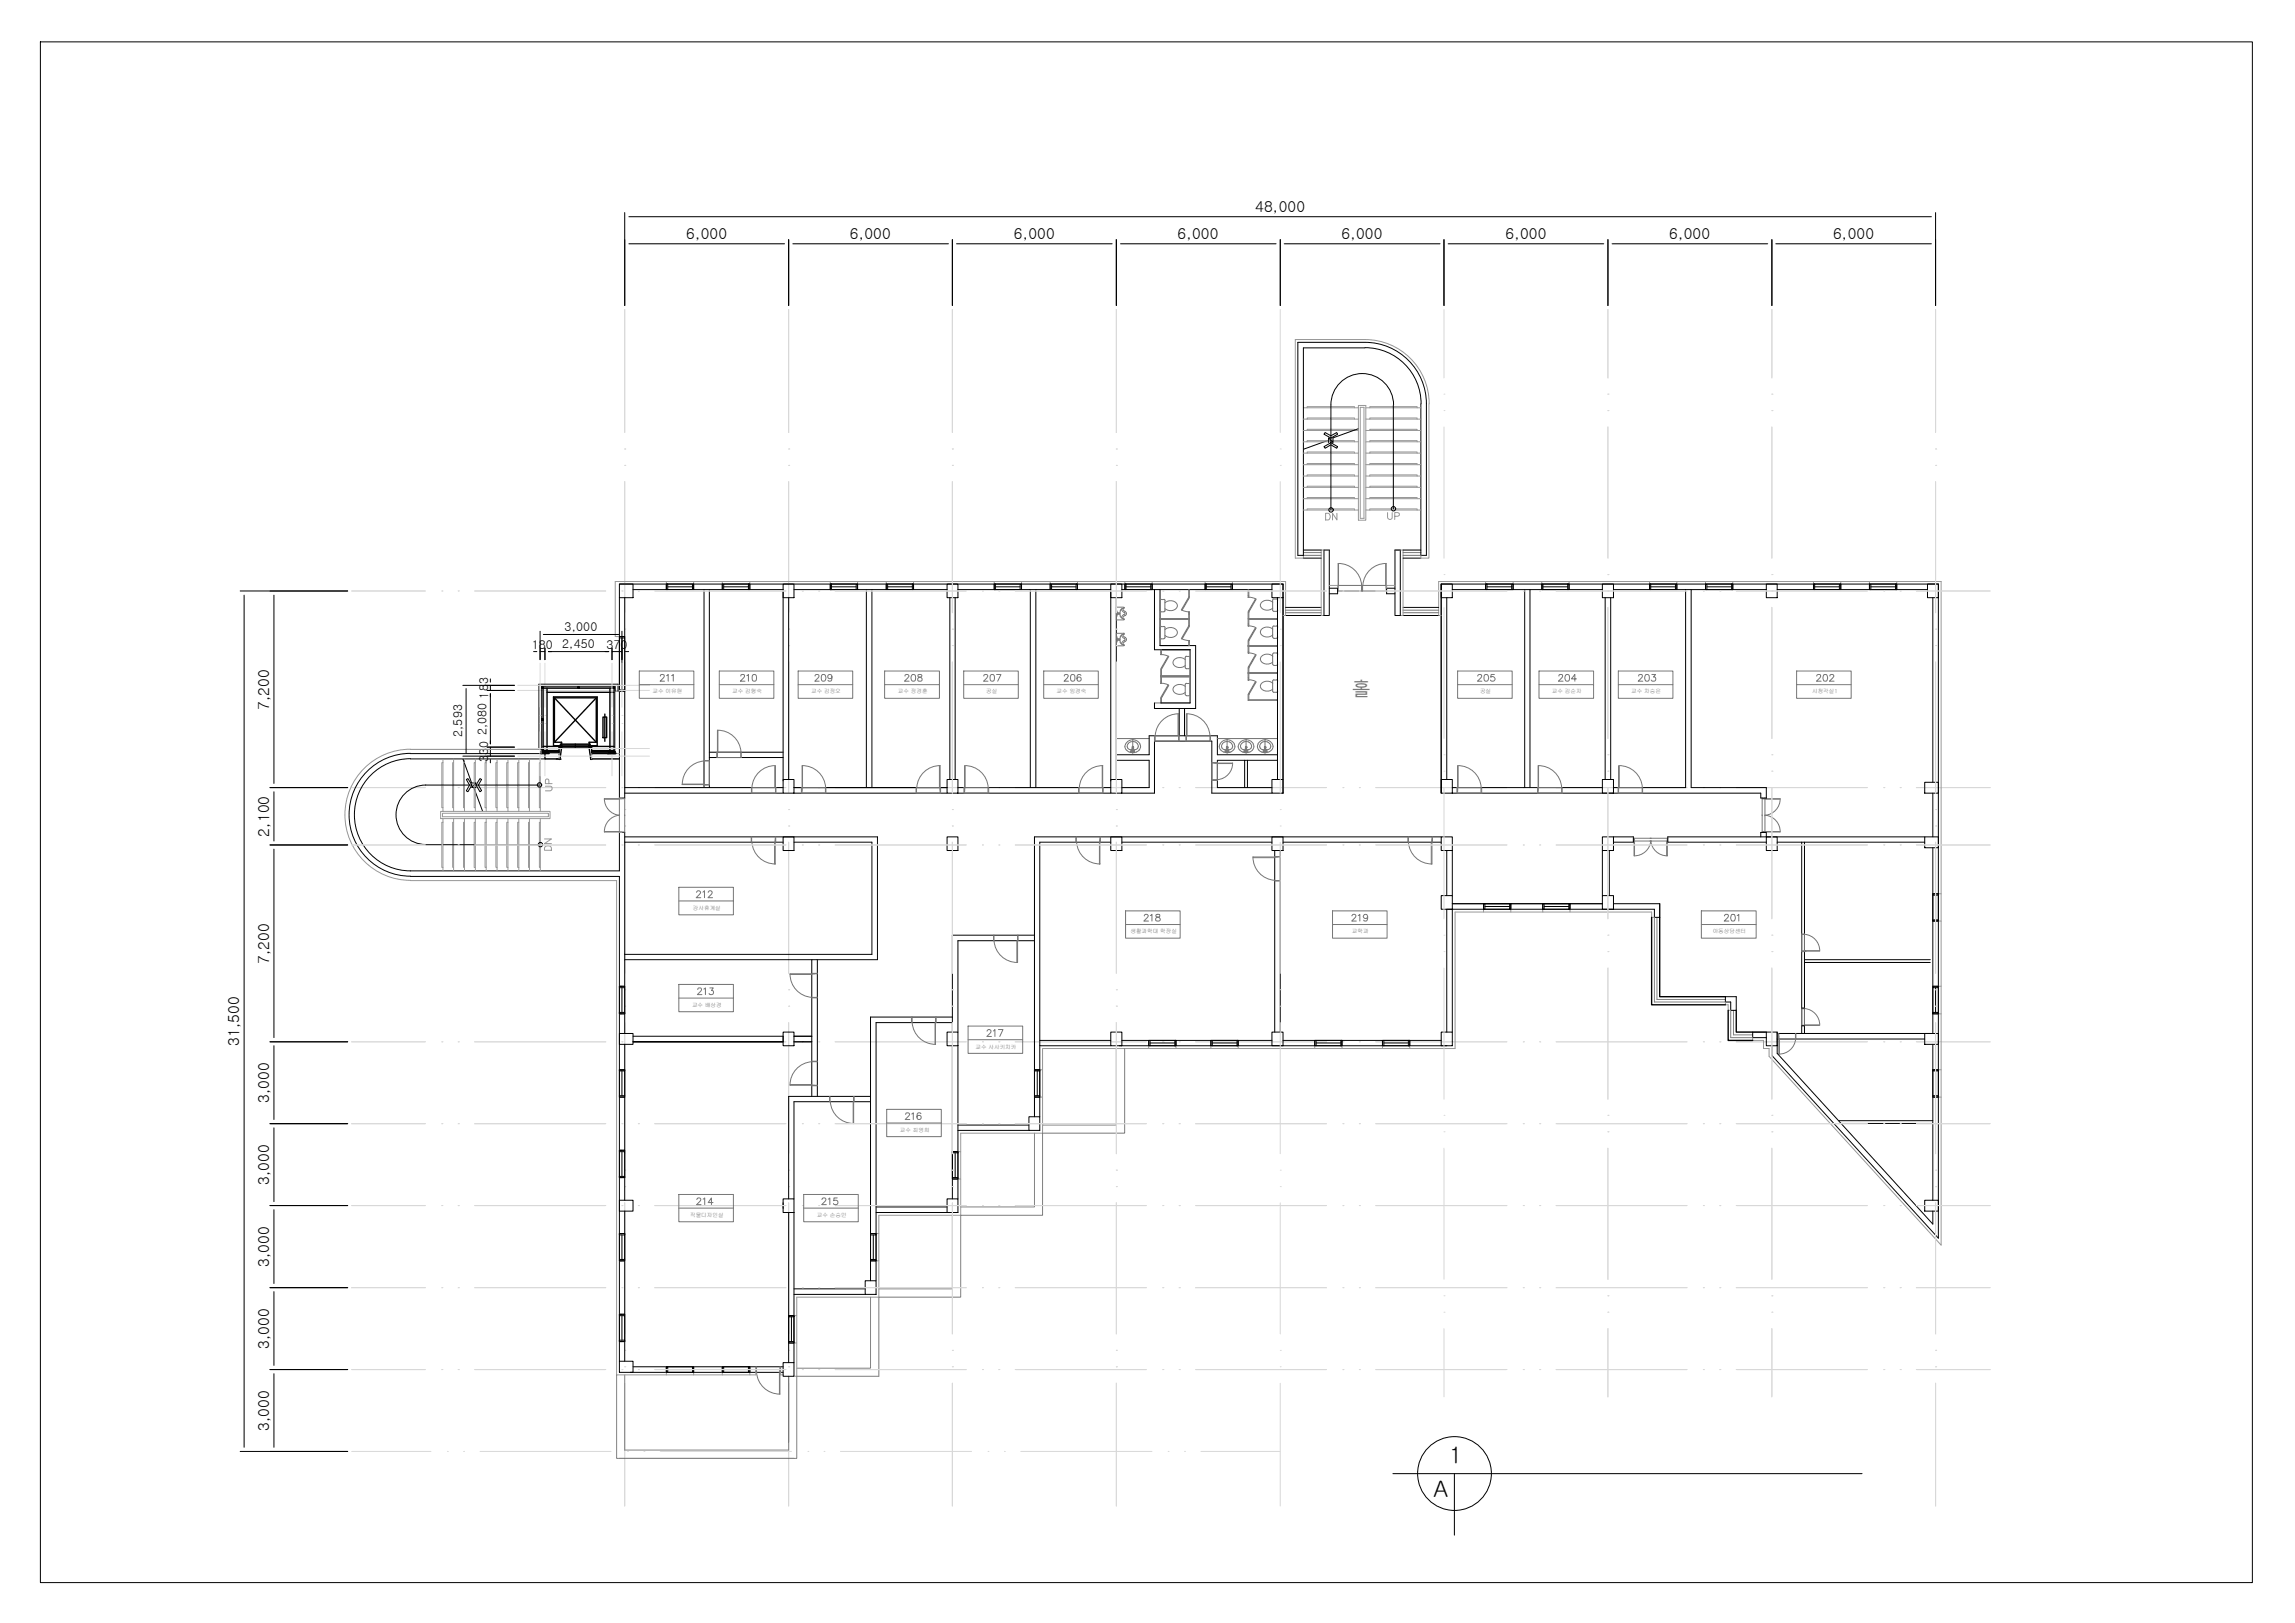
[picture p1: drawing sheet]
<svg xmlns="http://www.w3.org/2000/svg" width="420mm" height="297mm" viewBox="0 0 420 297" stroke-linecap="round" stroke-linejoin="round" font-family="sans-serif">
<defs><g id="words">
<text font-size="4.4" x="252.9" y="96.3">UP</text>
<g font-size="4.4" fill="#757575">
<text x="134.4" y="125.9">210</text>
<text x="147.8" y="125.9">209</text>
<text x="164.4" y="125.9">208</text>
<text x="178.9" y="125.9">207</text>
<text x="193.7" y="125.9">206</text>
<text x="269.2" y="125.9">205</text>
<text x="284" y="125.9">204</text>
<text x="298.8" y="125.9">203</text>
<text x="331.3" y="125.9">202</text>
</g>
<text font-size="4.4" fill="#979797" x="102" y="157" transform="rotate(-90 102 157)">DN</text>
<g font-size="4.2">
<text x="265.3" y="267.7">1</text>
<text x="262.4" y="273.9">A</text>
</g>
<text font-size="4" x="241.3" y="96.3">DN</text>
<text font-size="4" fill="#979797" x="102" y="146" transform="rotate(-90 102 146)">UP</text>
<g font-size="4" fill="#757575">
<text x="126.3" y="165.5">212</text>
<text x="208.1" y="169.7">218</text>
<text x="246.2" y="169.7">219</text>
<text x="314.3" y="169.7">201</text>
<text x="126.3" y="183.1">213</text>
<text x="179.6" y="190.9">217</text>
<text x="164.4" y="206">216</text>
<text x="126.3" y="221.5">214</text>
<text x="149.2" y="221.5">215</text>
</g>
<text font-size="3.5" fill="#757575" x="247.5" y="127.5">홀</text>
<g font-size="2.8">
<text x="229.8" y="38.8">48,000</text>
<text x="125.6" y="43.7">6,000</text>
<text x="155.6" y="43.7">6,000</text>
<text x="185.6" y="43.7">6,000</text>
<text x="215.6" y="43.7">6,000</text>
<text x="245.6" y="43.7">6,000</text>
<text x="275.6" y="43.7">6,000</text>
<text x="305.6" y="43.7">6,000</text>
<text x="335.6" y="43.7">6,000</text>
<text x="49.3" y="130" transform="rotate(-90 49.3 130)">7,200</text>
<text x="49.3" y="153.2" transform="rotate(-90 49.3 153.2)">2,100</text>
<text x="49.3" y="176.4" transform="rotate(-90 49.3 176.4)">7,200</text>
<text x="43.8" y="191.5" transform="rotate(-90 43.8 191.5)">31,500</text>
<text x="49.3" y="201.9" transform="rotate(-90 49.3 201.9)">3,000</text>
<text x="49.3" y="216.9" transform="rotate(-90 49.3 216.9)">3,000</text>
<text x="49.3" y="231.9" transform="rotate(-90 49.3 231.9)">3,000</text>
<text x="49.3" y="246.9" transform="rotate(-90 49.3 246.9)">3,000</text>
<text x="49.3" y="261.9" transform="rotate(-90 49.3 261.9)">3,000</text>
</g>
<g font-size="2.2">
<text x="97.4" y="118.8">180</text>
<text x="102.9" y="118.5">2,450</text>
<text x="103.4" y="115.4">3,000</text>
<text x="111" y="118.8">370</text>
<text x="89.4" y="127.8" transform="rotate(-90 89.4 127.8)">183</text>
<text x="84.6" y="134.9" transform="rotate(-90 84.6 134.9)">2,593</text>
<text x="89.1" y="134.6" transform="rotate(-90 89.1 134.6)">2,080</text>
<text x="89.4" y="139.5" transform="rotate(-90 89.4 139.5)">330</text>
</g>
<g font-size="1" fill="#757575">
<text x="119.5" y="126.9">교수 이유현</text>
<text x="134.1" y="126.9">교수 김형숙</text>
<text x="148.5" y="126.9">교수 김정오</text>
<text x="164.4" y="126.9">교수 정경훈</text>
<text x="180.5" y="126.9">공실</text>
<text x="193.4" y="126.9">교수 임경숙</text>
<text x="271" y="126.9">공실</text>
<text x="284.1" y="126.9">교수 김순자</text>
<text x="298.6" y="126.9">교수 차승은</text>
<text x="331.8" y="126.9">시청각실1</text>
<text x="126.9" y="166.5">강사휴계실</text>
<text x="207" y="170.8">생활과학대 학장실</text>
<text x="247.5" y="170.8">교학과</text>
<text x="313.5" y="170.8">아동상담센터</text>
<text x="126.7" y="184.3">교수 배상경</text>
<text x="178.6" y="191.9">교수 사사키치카</text>
<text x="164.7" y="207.1">교수 최영희</text>
<text x="126.4" y="222.7">직물디자인실</text>
<text x="149.5" y="222.7">교수 손승민</text>
</g>
</g></defs>
<!-- layer: CEN -->
<g fill="none" stroke="#d9d9d9" stroke-width=".18">
<path d="M114.4 56.6v22.6M144.4 56.6v22.6M174.4 56.6v22.6M204.4 56.6v22.6M234.4 56.6v22.6M264.4 56.6v12.6M294.4 56.6v12.6M324.4 56.6v12.6M354.4 56.6v22.6M264.4 72.1h.1M264.4 75.1h.1M264.4 78.1v24.1"/>
<path d="M294.4 72.1h.1M294.4 75.1h.1M294.4 78.1v24.1M324.4 72.1h.1M324.4 75.1h.1M324.4 78.1v24.1M114.4 82.2h.1M114.4 85.2h.1M114.4 88.1v24M144.4 82.2h.1M144.4 85.2h.1M144.4 88.1v24"/>
<path d="M174.4 82.2h.1M174.4 85.2h.1M174.4 88.1v24M204.4 82.2h.1M204.4 85.2h.1M204.4 88.1v24M234.4 82.2h.1M234.4 85.2h.1M234.4 88.1v24M354.4 82.2h.1M354.4 85.2h.1M354.4 88.1v24"/>
<path d="M64.4 108.2h13.5M80.9 108.2h.1M83.9 108.2h.1M86.9 108.2h24M113.9 108.2h.1M114.4 115.1h.1M114.4 118.2h.1M116.9 108.2h.1M119.9 108.2h24M144.4 115.1h.1M144.4 118.2h.1M146.9 108.2h.1"/>
<path d="M149.9 108.2h.1M152.9 108.2h24M174.4 115.1h.1M174.4 118.2h.1M179.9 108.2h.1M182.9 108.2h.1M185.9 108.2h24M204.4 115.1h.1M204.4 118.2h.1M212.9 108.2h.1M215.9 108.2h.1M218.9 108.2h24"/>
<path d="M234.4 115.1h.1M234.4 118.2h.1M245.9 108.2h.1M248.9 108.2h.1M251.9 108.2h24M264.4 105.2h.1M264.4 108.2h.1M264.4 111.2v24M278.9 108.2h.1M281.9 108.2h.1M284.9 108.2h23.9M294.4 105.2h.1"/>
<path d="M294.4 108.2h.1M294.4 111.2v24M311.9 108.2h.1M314.9 108.2h.1M317.9 108.2h24M324.4 105.2h.1M324.4 108.2h.1M324.4 111.2v24M344.9 108.2h.1M347.9 108.2h.1M350.8 108.2h13.5M354.4 115.1h.1"/>
<path d="M354.4 118.2h.1M94.8 126.4h24.1M94.8 125.4h24.1M94.8 137h24.1M94.8 138.4h24.1M98.9 130.9h.1M98.9 132.4h.1M98.9 121.4v8M98.9 133.9v8.1M99.8 130.9h.1M99.8 132.4h.1M99.8 121.4v8"/>
<path d="M99.8 133.9v8.1M112 130.9h.1M112 132.4h.1M112 121.4v8M112 133.9v8.1M113.9 130.9h.1M113.9 132.4h.1M113.9 121.4v8M113.9 133.9v8.1M114.4 121.2v24M144.4 121.2v24M174.4 121.2v24"/>
<path d="M204.4 121.2v24M234.4 121.2v24M264.4 138.1h.1M294.4 138.1h.1M324.4 138.1h.1M354.4 121.2v24M64.4 144.1h13.5M64.4 154.6h13.5M80.9 144.1h.1M80.9 154.6h.1M83.9 144.1h.1M83.9 154.6h.1"/>
<path d="M86.9 144.1h24M86.9 154.6h24M113.9 144.1h.1M113.9 154.6h.1M114.4 148.2h.1M114.4 151.2h.1M114.4 154.1v24M116.9 144.1h.1M116.9 154.6h.1M119.9 144.1h24M119.9 154.6h24M144.4 148.2h.1"/>
<path d="M144.4 151.2h.1M144.4 154.1v24M146.9 144.1h.1M146.9 154.6h.1M149.9 144.1h.1M149.9 154.6h.1M152.9 144.1h24M152.9 154.6h24M174.4 148.2h.1M174.4 151.2h.1M174.4 154.1v24M179.9 144.1h.1"/>
<path d="M179.9 154.6h.1M182.9 144.1h.1M182.9 154.6h.1M185.9 144.1h24M185.9 154.6h24M204.4 148.2h.1M204.4 151.2h.1M204.4 154.1v24M212.9 144.1h.1M212.9 154.6h.1M215.9 144.1h.1M215.9 154.6h.1"/>
<path d="M218.9 144.1h24M218.9 154.6h24M234.4 148.2h.1M234.4 151.2h.1M234.4 154.1v24M245.9 144.1h.1M245.9 154.6h.1M248.9 144.1h.1M248.9 154.6h.1M251.9 144.1h24M251.9 154.6h24M264.4 141.1h.1"/>
<path d="M264.4 144.1v24M278.9 144.1h.1M278.9 154.6h.1M281.9 144.1h.1M281.9 154.6h.1M284.9 144.1h23.9M284.9 154.6h23.9M294.4 141.1h.1M294.4 144.1v24M311.9 144.1h.1M311.9 154.6h.1M314.9 144.1h.1"/>
<path d="M314.9 154.6h.1M317.9 144.1h24M317.9 154.6h24M324.4 141.1h.1M324.4 144.1v24M344.9 144.1h.1M344.9 154.6h.1M347.9 144.1h.1M347.9 154.6h.1M350.8 144.1h13.5M350.8 154.6h13.5M354.4 148.2h.1"/>
<path d="M354.4 151.2h.1M354.4 154.1v24M264.4 171.2h.1M264.4 174.2h.1M264.4 177.2v24M294.4 171.2h.1M294.4 174.2h.1M294.4 177.2v24M324.4 171.2h.1M324.4 174.2h.1M324.4 177.2v24M64.4 190.7h13.5"/>
<path d="M80.9 190.7h.1M83.9 190.7h.1M86.9 190.7h24M113.9 190.7h.1M114.4 181.1h.1M114.4 184.2h.1M114.4 187.2v24M116.9 190.7h.1M119.9 190.7h24M144.4 181.1h.1M144.4 184.2h.1M144.4 187.2v24"/>
<path d="M146.9 190.7h.1M149.9 190.7h.1M152.9 190.7h24M174.4 181.1h.1M174.4 184.2h.1M174.4 187.2v24M185.9 190.7h24M204.4 181.1h.1M204.4 184.2h.1M204.4 187.2v24M212.9 190.7h.1M215.9 190.7h.1"/>
<path d="M218.9 190.7h24M234.4 181.1h.1M234.4 184.2h.1M234.4 187.2v24M245.9 190.7h.1M248.9 190.7h.1M251.9 190.7h24M278.9 190.7h.1M281.9 190.7h.1M284.9 190.7h23.9M311.9 190.7h.1M314.9 190.7h.1"/>
<path d="M317.9 190.7h24M344.9 190.7h.1M347.9 190.7h.1M350.8 190.7h13.5M354.4 181.1h.1M354.4 184.2h.1M354.4 187.2v24M64.4 205.7h13.5M80.9 205.7h.1M83.9 205.7h.1M86.9 205.7h24M113.9 205.7h.1"/>
<path d="M114.4 214.2h.1M114.4 217.2h.1M116.9 205.7h.1M119.9 205.7h24M144.4 214.2h.1M144.4 217.2h.1M146.9 205.7h.1M149.9 205.7h.1M152.9 205.7h24M174.4 214.2h.1M174.4 217.2h.1M179.9 205.7h.1"/>
<path d="M182.9 205.7h.1M185.9 205.7h24M204.4 214.2h.1M204.4 217.2h.1M212.9 205.7h.1M215.9 205.7h.1M218.9 205.7h24M234.4 214.2h.1M234.4 217.2h.1M245.9 205.7h.1M248.9 205.7h.1M251.9 205.7h24"/>
<path d="M264.4 204.1h.1M264.4 207.1h.1M264.4 210.1v24M278.9 205.7h.1M281.9 205.7h.1M284.9 205.7h23.9M294.4 204.1h.1M294.4 207.1h.1M294.4 210.1v24M311.9 205.7h.1M314.9 205.7h.1M317.9 205.7h24"/>
<path d="M324.4 204.1h.1M324.4 207.1h.1M324.4 210.1v24M344.9 205.7h.1M347.9 205.7h.1M350.8 205.7h13.5M354.4 214.2h.1M354.4 217.2h.1M64.4 220.6h13.5M64.4 235.7h13.5M80.9 220.6h.1M80.9 235.7h.1"/>
<path d="M83.9 220.6h.1M83.9 235.7h.1M86.9 220.6h24M86.9 235.7h24M113.9 220.6h.1M113.9 235.7h.1M114.4 220.1v24M116.9 220.6h.1M116.9 235.7h.1M119.9 220.6h24M119.9 235.7h24M144.4 220.1v24"/>
<path d="M146.9 220.6h.1M146.9 235.7h.1M149.9 235.7h.1M152.9 220.6h24M152.9 235.7h24M174.4 220.1v24M179.9 220.6h.1M179.9 235.7h.1M182.9 220.6h.1M182.9 235.7h.1M185.9 220.6h24M185.9 235.7h24"/>
<path d="M204.4 220.1v24M212.9 220.6h.1M212.9 235.7h.1M215.9 220.6h.1M215.9 235.7h.1M218.9 220.6h24M218.9 235.7h24M234.4 220.1v24M245.9 220.6h.1M245.9 235.7h.1M248.9 220.6h.1M248.9 235.7h.1"/>
<path d="M251.9 220.6h24M251.9 235.7h24M264.4 237.2h.1M278.9 220.6h.1M278.9 235.7h.1M281.9 220.6h.1M281.9 235.7h.1M284.9 220.6h23.9M284.9 235.7h23.9M294.4 237.2h.1M311.9 220.6h.1M311.9 235.7h.1"/>
<path d="M314.9 220.6h.1M314.9 235.7h.1M317.9 220.6h24M317.9 235.7h24M324.4 237.2h.1M344.9 220.6h.1M344.9 235.7h.1M347.9 220.6h.1M347.9 235.7h.1M350.8 220.6h13.5M350.8 235.7h13.5M354.4 220.1v24"/>
<path d="M64.4 250.7h13.5M80.9 250.7h.1M83.9 250.7h.1M86.9 250.7h24M113.9 250.7h.1M114.4 247.1h.1M114.4 250.1h.1M114.4 253.2v22.4M116.9 250.7h.1M119.9 250.7h24M144.4 247.1h.1M144.4 250.1h.1"/>
<path d="M144.4 253.2v22.4M146.9 250.7h.1M149.9 250.7h.1M152.9 250.7h24M174.4 247.1h.1M174.4 250.1h.1M174.4 253.2v22.4M179.9 250.7h.1M182.9 250.7h.1M185.9 250.7h24M204.4 247.1h.1M204.4 250.1h.1"/>
<path d="M204.4 253.2v22.4M212.9 250.7h.1M215.9 250.7h.1M218.9 250.7h24M234.4 247.1h.1M234.4 250.1h.1M234.4 253.2v22.4M245.9 250.7h.1M248.9 250.7h.1M251.9 250.7h24M264.4 240.2h.1M264.4 243.2v12.5"/>
<path d="M278.9 250.7h.1M281.9 250.7h.1M284.9 250.7h23.9M294.4 240.2h.1M294.4 243.2v12.5M311.9 250.7h.1M314.9 250.7h.1M317.9 250.7h24M324.4 240.2h.1M324.4 243.2v12.5M344.9 250.7h.1M347.9 250.7h.1"/>
<path d="M350.8 250.7h13.5M354.4 247.1h.1M354.4 250.1h.1M354.4 253.2v22.4M64.4 265.6h14.5M81.9 265.6h.1M84.9 265.6h.1M87.9 265.6h24M114.9 265.6h.1M117.9 265.6h.1M120.9 265.6h24M147.9 265.6h.1"/>
<path d="M150.9 265.6h.1M153.9 265.6h24M180.9 265.6h.1M183.9 265.6h.1M186.9 265.6h24M213.9 265.6h.1M216.9 265.6h.1M219.9 265.6h14.5"/>
</g>
<!-- layer: WALL -->
<g fill="none" stroke="#000" stroke-width=".18">
<path d="M249.9 63.7h-11.3v37.9h-1v-38.9h12.3a11.2 11.2 0 0 1 11.2 11.2M249.9 63.6a10.3 10.3 0 0 1 10.3 10.3M260.1 73.9v27.7h1v-27.7M113.4 106.9h121.5v38.3M113.4 109.4v36.7h1v-36.7M113.4 116.5h1M115.9 107.9h27.5M122 106.9v1M127 106.9v1M128.9 107.9v36.2M129.9 107.9v36.2M132.2 106.9v1"/>
<path d="M137.3 106.9v1M143.4 108.4v34.5M144.4 109.4v33.3M145.4 107.9h28M152 106.9v1M157 106.9v1M158.6 107.9v36.2M159.6 107.9v36.2M162.2 106.9v1M167.2 106.9v1M173.9 109.4v33.3M174.9 109.4v33.3"/>
<path d="M175.4 107.9h28M182 106.9v1M187 106.9v1M188.6 107.9v36.2M189.6 107.9v36.2M192.3 106.9v1M197.3 106.9v1M203.4 108.4v34.5M204.4 109.4v33.3M205.4 107.9h27.5M205.9 106.9v1M210.9 106.9v1"/>
<path d="M211.4 107.9v11h6.5v9.8h-5.4M212.4 107.9v10.3h6.5v11.5h-7.5v-1M220.6 106.9v1M225.6 106.9v1M233.9 109.4v33.3M242.4 100.7h1v11.9h-1zM243.4 107.7h1.5v1h-1.5M255.4 100.7h1v11.9h-1zM255.4 107.7h-1.5v1h1.5M264.9 109.4v33.3M265.9 107.9h27.5M272 106.9v1"/>
<path d="M277 106.9v1M279.1 107.9v36.2M280.1 107.9v36.2M282.3 106.9v1M287.3 106.9v1M293.9 109.4v33.3M294.9 109.4v33.3M295.4 107.9h28M302 106.9v1M307 106.9v1M308.6 107.9v36.2h-13.2M309.6 107.9v36.2h13.8v2h-1v-.9h-56.5"/>
<path d="M312.2 106.9v1M317.2 106.9v1M325.4 107.9h27.5M332 106.9v1M337 106.9v1M342.3 106.9v1M347.2 106.9v1M353.9 109.4v33.8M75.1 137.9h24.7v1h-24.7M75.1 137.9a11.2 11.2 0 0 0-11.2 11.2 11.2 11.2 0 0 0 11.2 11.3M75.1 138.9a10.3 10.3 0 0 0-10.2 10.2 10.3 10.3 0 0 0 10.2 10.3M113.4 126.5h1"/>
<path d="M129.9 138.6h13.5M129.9 137.7h13.5M204.4 139.1h6v5h-5M204.4 138.1h6v-3.4h12.5v3.4h11M215.9 129.7v5M216.9 129.7v5M227.9 139.1v5M228.4 139.1v5M233.9 139.1h-11v5h10M75.1 159.4h38.3v-7h1v36.7M114.4 144.1h29M114.4 145.2h29"/>
<path d="M114.4 153.2h46.2v22.4h-46.2M114.4 154.1h29M145.4 144.1h28M145.4 145.2h28M145.4 154.1h14.2v20.6h-45.2M173.4 142.7h2v2.5h-2zM175.4 144.1h28M175.4 145.2h28M203.4 154.1h-13v50.3M205.4 145.2h6v-9.6h10.5v9.6h11M205.4 154.1h27.5M233.4 155.7v33.2"/>
<path d="M234.4 155.7v33.2M234.9 154.1h28.9M263.8 145.2v-38.3h91.1v119.7l-30.5-33.4v-1.8M263.8 153.2h-74.4v51.2M264.9 155.7v8.2M265.9 144.1h27.5M265.9 155.7v8.2M293.4 155.7v8.2M294.6 155.7v8.2M295.4 153.2h3.6v.9h-3.6M322.4 153.2v-.8h1v.8M325.4 154.1h27"/>
<path d="M329.8 154.1v35M330.4 154.1v35M352.4 153.2h-47.1v.9h18.1M353.9 145.2v8M353.9 155.2v33.9M75.1 160.4h38.3v88.7M148.6 175.6v25.1M149.6 175.6v25.1M189.4 172.2h-14v16.7M189.4 171.2h-15v17.7M265.9 165.4h27.5M265.9 166.4v22.5"/>
<path d="M271.6 165.4v1M276.6 165.4v1M282.4 165.4v1M287.4 165.4v1M295.4 165.4h8.5M303.9 165.4v2.5h-1v-1.5h-38v22.5M303.9 165.4v2.5M330.4 175.6h23M330.4 176.1h23M353.9 163.6h1M353.9 168.6h1M113.4 195.8h1"/>
<path d="M113.4 180.5h1M113.4 185.5h1M114.4 191.1v28.6M115.9 189.7h27.5M115.9 190.7h27.5M145.4 189.7h3.2M145.4 190.7h3.2M174.4 186.1h-15v48.3M174.4 187.2h-14v47.2M174.4 191.4v28M175.4 191.4v28M189.4 195.8h1"/>
<path d="M190.4 190.4h13M190.4 191.4h13M204.9 191.4h60M205.4 190.4h27.5M210.3 190.4v1M215.3 190.4v1M221.7 190.4v1M226.7 190.4v1M234.9 190.4h28.9M240.7 190.4v1M245.7 190.4v1M253.1 190.4v1"/>
<path d="M258.1 190.4v1M315.9 182.4h2v2.5h-1v-1.5h-1zM320.9 188.9h2.5h-2.5v1h2.5M325.4 189.1h28M325.4 190.2h27M325.4 192.8l28.5 31.2v-2.3M329.8 187.7h.6M329.8 184.5h.6M353.9 191.1v28.6M353.9 195.8h1M353.9 180.5h1M353.9 185.5h1"/>
<path d="M113.4 210.5h1M113.4 215.5h1M113.4 200.8h1M159.4 200.7h-15v18.7M159.4 201.6h-14v17.8M174.4 215.8h1M174.4 210.8h1M175.4 205.9h13M175.4 206.9h13M189.4 200.8h1M336.6 205.1h17.3M337.1 205.6h16.8"/>
<path d="M353.9 200.8h1M113.4 230.8h1M113.4 225.8h1M114.4 221.7v27.4M144.4 221.9v27.5M145.4 235.9h13M145.4 236.9h13M145.4 221.9v27.5M159.4 230.8h1M159.4 225.8h1M160.4 221.9h13M160.4 220.9h13"/>
<path d="M113.4 240.5h1M113.4 245.5h1M115.4 251.2h28M115.9 250.1h27.5M122 250.1v1.1M127 250.1v1.1M132.2 250.1v1.1M137.3 250.1v1.1M144.4 245.8h1M144.4 240.8h1"/>
</g>
<g fill="none" stroke="#979797" stroke-width=".18">
<path d="M261.6 73.9v28.3h-1.5v-.6M261.6 73.9a11.7 11.7 0 0 0-11.7-11.8h-12.8v40.1h1.5v-.6M122 106.4v.5M127 106.4v.5M132.2 106.4v.5M137.3 106.4v.5M152 106.4v.5M157 106.4v.5M162.2 106.4v.5M167.2 106.4v.5M182 106.4v.5M187 106.4v.5"/>
<path d="M192.3 106.4v.5M197.3 106.4v.5M205.9 106.4v.5M210.9 106.4v.5M220.6 106.4v.5M225.6 106.4v.5M234.9 112.6h.5v-6.2h-122.8v10.1h.8M242.4 100.7h-.5v11.9h.5M243.4 107.1h1.5v.6M255.4 100.7h1.5v11.9h-.5M255.4 107.1h-1.5v.6M263.8 112.6h-.4v-6.2h92v121.5l-31.5-34.6v-1.4h-1v-1.5h-2v-.5"/>
<path d="M272 106.4v.5M277 106.4v.5M282.3 106.4v.5M287.3 106.4v.5M302 106.4v.5M307 106.4v.5M312.2 106.4v.5M317.2 106.4v.5M332 106.4v.5M337 106.4v.5M342.3 106.4v.5M347.2 106.4v.5"/>
<path d="M75.1 137.2h23.9v.7M75.1 137.1a12 12 0 0 0-12 12 12 12 0 0 0 12 12M99.8 137.2v.7h2.5v1M108.3 137.9v1M113.4 126.5h-.8v11.4h.8M113.4 152.4h.5M113.4 146.1h.5M75.1 161.2h37.8v90.4h25.5v-.4M271.6 166.4v.5M276.6 166.4v.5M282.4 166.4v.5M287.4 166.4v.5"/>
<path d="M302.9 167.9h-.5v-1h-36v25h-75.5v15.5h-15v15h-15v15h-15v14.5h-.5M354.9 168.6h.5M354.9 163.6h.5M113.4 195.8h.5M113.4 185.5h.5M113.4 180.5h.5M190.4 195.8h.5M210.3 191.4v.5M215.3 191.4v.5M221.7 191.4v.5M226.7 191.4v.5M240.7 191.4v.5"/>
<path d="M245.7 191.4v.5M253.1 191.4v.5M258.1 191.4v.5M315.9 183.4v.5h.5v1h.5M354.9 195.8h.5M354.9 185.5h.5M354.9 180.5h.5M113.4 215.5h.5M113.4 210.5h.5M113.4 200.8h.5M175.4 210.8h.5M175.4 215.8h.5"/>
<path d="M190.4 200.8h.5M354.9 200.8h.5M113.4 225.8h.5M113.4 230.8h.5M160.4 225.8h.5M160.4 230.8h.5M113.4 245.5h.5M113.4 240.5h.5M122 251.2v.4M127 251.2v.4M132.2 251.2v.4M137.3 251.2v.4"/>
<path d="M142.9 251.2v.4h.5M145.4 240.8h.5M145.4 245.8h.5"/>
</g>
<!-- layer: Z_HID -->
<path d="M302.9 167.9v15.5h13M303.3 167.9v15h12.6M204.4 191.9v14h-13.5M205.9 191.9v15.5h-15v15h-15v15h-15v14.5h-15v15h-33v-15.3M316.9 184.9v5h4M317.4 184.9v4.5h3.5M189.4 207.4v13.5h-13.5M159.4 237.4v13h-13.5M174.4 222.4v13.5h-13.5M114.4 251.6v13.8h30v-13.5v12M113.4 266.9h32" fill="none" stroke="#7f7f7f" stroke-width=".18"/>
<!-- layer: 0e -->
<g fill="none" stroke="#000" stroke-width=".18">
<path d="M113.4 106.9h2.5v2.5h-2.5zM143.4 106.9h2v2.5h-2zM173.4 106.9h2v2.5h-2zM203.4 106.9h2v2.5h-2zM232.9 106.9h2v2.5h-2zM263.8 106.9h2.1v2.5h-2.1zM293.4 106.9h2v2.5h-2zM323.4 106.9h2v2.5h-2zM352.9 106.9h2v2.5h-2zM143.4 142.7h2v2.5h-2zM143.4 153.2h2v2.5h-2zM173.4 153.2h2v2.5h-2z"/>
<path d="M203.4 142.7h2v2.5h-2zM203.4 153.2h2v2.5h-2zM232.9 142.7h2v2.5h-2zM232.9 153.2h2v2.5h-2zM263.8 142.7h2.1v2.5h-2.1zM263.8 153.2h2.1v2.5h-2.1zM293.4 142.7h2v2.5h-2zM293.4 153.2h2v2.5h-2zM323.4 153.2h2v2.5h-2zM352.4 143.2h2.5v2h-2.5zM352.4 153.2h2.5v2h-2.5zM263.8 163.9h2.1v2.5h-2.1z"/>
<path d="M293.4 163.9h2v2.5h-2zM113.4 189.1h2.5v2h-2.5zM143.4 188.9h2v2.5h-2zM143.4 189.7v1M173.4 188.9h2v2.5h-2zM203.4 188.9h2v2.5h-2zM232.9 188.9h2v2.5h-2zM263.8 188.9h2.1v2.5h-2.1zM323.4 188.9h2v2.5h-2zM325.4 188.9v3.9M352.4 189.1h2.5v2h-2.5zM113.4 219.7h2.5v2h-2.5z"/>
<path d="M143.4 219.4h2v2.5h-2zM173.4 219.4h2v2.5h-2zM188.4 204.4h2v2.5h-2zM352.4 219.7h2.5v2h-2.5zM143.4 220.1v1M158.4 234.4h2v2.5h-2zM113.4 249.1h2.5v2.1h-2.5zM143.4 249.4h2v2.5h-2z"/>
</g>
<!-- layer: Ĳ -->
<g fill="none" stroke="#979797" stroke-width=".18">
<path d="M238.6 74.6h10.1M238.6 76.7h10.1M238.6 78.8h10.1M239.3 74.6v-.2h8.7v.2M239.3 76.7v-.2h8.7v.2M239.3 78.8v-.2h8.7v.2M248.7 74.2h1.3v21h-1.3zM249 74.5h.7v20.4h-.7zM250 74.6h10.1M250 76.7h10.1M250 78.8h10.1M250.8 74.6v-.2h8.6v.2"/>
<path d="M250.8 76.7v-.2h8.6v.2M250.8 78.8v-.2h8.6v.2M238.6 91.3h10.1M238.6 89.2h10.1M238.6 93.3h10.1M238.6 87.1h10.1M238.6 85h10.1M238.6 82.9h10.1M238.6 80.9h10.1M239.3 87.1v-.2h8.7v.2M239.3 85v-.2h8.7v.2M239.3 91.3v-.2h8.7v.2"/>
<path d="M239.3 89.2v-.2h8.7v.2M239.3 93.3v-.2h8.7v.2M239.3 80.9v-.3h8.7v.3M239.3 82.9v-.2h8.7v.2M250 91.3h10.1M250 89.2h10.1M250 93.3h10.1M250 87.1h10.1M250 85h10.1M250 82.9h10.1M250 80.9h10.1M250.8 91.3v-.2h8.6v.2"/>
<path d="M250.8 93.3v-.2h8.6v.2M250.8 89.2v-.2h8.6v.2M250.8 85v-.2h8.6v.2M250.8 87.1v-.2h8.6v.2M250.8 82.9v-.2h8.6v.2M250.8 80.9v-.3h8.6v.3M81.1 139.6h-.2v8.2h.2M81.1 138.9v9.6M83 139.6h-.1v8.2h.1M83 138.9v9.6M85 139.6h-.1v8.2h.1M85 138.9v9.6"/>
<path d="M87 139.6h-.2v8.2h.2M87 138.9v9.6M89 139.6h-.2v8.2h.2M89 138.9v9.6M91 139.6h-.2v8.2h.2M91 138.9v9.6M93 139.6h-.2v8.2h.2M93 138.9v9.6M95 139.6h-.2v8.2h.2M95 138.9v9.6M96.9 139.6h-.1v8.2h.1M96.9 138.9v9.6"/>
<path d="M98.9 139.6h-.2v8.2h.2M98.9 138.9v9.6M80.7 148.5h20v1.3h-20zM81 148.8h19.4v.7h-19.4zM81.1 150.5h-.2v8.3h.2M81.1 149.8v9.6M83 150.5h-.1v8.3h.1M83 149.8v9.6M85 150.5h-.1v8.3h.1M85 149.8v9.6M87 150.5h-.2v8.3h.2M87 149.8v9.6"/>
<path d="M89 150.5h-.2v8.3h.2M89 149.8v9.6M91 150.5h-.2v8.3h.2M91 149.8v9.6M93 150.5h-.2v8.3h.2M93 149.8v9.6M95 150.5h-.2v8.3h.2M95 149.8v9.6M96.9 150.5h-.1v8.3h.1M96.9 149.8v9.6M98.9 150.5h-.2v8.3h.2M98.9 149.8v9.6"/>
</g>
<!-- layer: ETC -->
<g fill="none" stroke="#000" stroke-width=".18">
<path d="M242.6 79.2l1.1 .6 1-.6 .2 .3-1.2 .7-1.3-.7zM243.7 74.1a5.7 5.7 0 0 1 5.7-5.7 5.7 5.7 0 0 1 5.7 5.7M243.7 74.1v19.2M248.6 78.5l-4.6 1.6v.9l-.8-.9v.9M255.1 74.1v19M242.4 81.7l1.3-.7 1.2 .7-.2 .3-1-.6-1.1 .6zM243.2 80.6l-4.5 1.6M84.8 139l1.5 4.3h.9l-.9 .8h.9M77.9 154.6h21M85.4 142.7l.3-.2 .7 1.2-.7 1.2-.3-.2 .6-1zM86.4 143.7h-8.5a5.4 5.4 0 0 0-5.4 5.4 5.4 5.4 0 0 0 5.4 5.5M86.7 144.1l1.6 4.3"/>
<path d="M87.2 143.7h11.5M87.9 142.5l.3 .2-.6 1 .6 1-.3 .2-.7-1.2z"/>
</g>
<!-- layer: Tǥ -->
<g fill="none" stroke="#757575" stroke-width=".18">
<path d="M204.4 112.4h.2M204.4 112.2h.2M204.4 111.8l.3 .4M204.4 116.6l.3 .3M204.4 117.1h.2M204.4 117h.2M204.7 112.4l-.3 .3M204.7 117.2l-.3 .3M204.8 112.4h.1M204.8 112.2h.1M204.8 117.1h.1M204.8 117h.1"/>
<path d="M204.9 112.2v.2zM204.9 116.9v.3zM205.1 112.7l.2 .4 .4 .1M205.1 117.5l.4 .5M205.1 111.8v.9M205.1 111.8l.2-.4h.3v.2l.3 .3M205.3 111.5l.1 .2 .5 .5v.2M205.3 116.2l.1 .3 .5 .4M205.5 118h.2M205.7 113.4h.1M205.7 113.3h.1M205.7 111.3h.1"/>
<path d="M205.7 111.2h.1M205.7 118.2h.1M205.7 118h.1M205.7 116.1h.1M205.7 115.9h.1M205.7 111.1h-1.3v2.4h1.3M205.7 111.3l-.2 .1M205.7 115.9h-1.3v2.3h1.3M205.7 116.1h-.2M205.7 111.2v.1M205.7 113.3v.1M205.7 115.9v.2"/>
<path d="M205.7 118v.2M205.9 116.9l.1 .1-.1 .2M205.9 112.4l-.3 .2-.3 .5M205.9 117.2l-.3 .1-.3 .5M205.9 111.9a.45 .45 0 0 1 .3 .5 .45 .45 0 0 1-.5 .4l-.1 .4M205.9 116.6a.4 .4 0 0 1 .3 .4 .4 .4 0 0 1-.3 .4M205.9 117.5l-.3 .2v.3M205.9 116.6l-.4-.5a1.15 1.15 0 0 0-.4 1.4M212.4 111.7l.2 .3h.5l.2-.3M212.4 111.8v-1.9v-.1l.7-.1 .2 .2v1.9M212.5 119.8h.1h-.1M212.5 118.9v.9"/>
<path d="M212.6 114.7h.4M212.6 116.9h.4M212.6 114.6l-.2 .3v1.8l.2 .2M212.6 118.9v.9l1.3 .3M213.1 114.6l.2 .3v1.7l-.2 .3M213.3 115.2a1.36 1.36 0 0 1 2.2 .6 1.36 1.36 0 0 1-2.2 .5M213.3 110.3a1.36 1.36 0 0 1 2.2 .5 1.36 1.36 0 0 1-2.2 .6M216.4 116.9l1.2 .3M216.4 111.7l1.2 .3M217.6 114.6h.1l-1.3 2.4-.1-.1zM217.6 109.3l.1 .1-1.3 2.3-.1-.1zM217.6 112v1.2h-5.2h5.3"/>
<path d="M217.6 107.9v1.4M217.6 113.3v1.3M217.6 117.3v.9M217.7 117.3h-.1h.1M217.7 112v1.3h-5.3h5.3v1.3h-.1M217.7 112h-.1h.1M217.7 107.9v1.4h-.1M217.7 117.3v.9M228.5 109.3h.1h-.1M228.5 113.3h5.4h-5.3v1.3M228.5 114.6h.1h-.1M228.5 118.3h5.4h-5.3v1.2"/>
<path d="M228.5 119.5h.1h-.1M228.5 107.9v1.4M228.5 118.3h5.4M228.6 112h-.1v1.2h5.4h-5.4v1.4M228.6 117.3h-.1v1M228.6 107.9v1.4M228.6 112v1.2M228.6 117.3v.9M228.6 109.3l1.3 .3M228.6 114.6l1.3 .2M228.6 119.5l1.3 .3M229.9 109.6h.1l-1.4 2.4-.1-.1z"/>
<path d="M229.9 114.9h.1l-1.4 2.4-.1-.1zM229.9 119.8h.1l-1.4 2.4-.1-.1zM233 119.8v1.7l.2 .3M233 110.2a1.36 1.36 0 0 0-2.3 .6 1.36 1.36 0 0 0 2.3 .5M233 115.2a1.36 1.36 0 0 0-2.3 .5 1.36 1.36 0 0 0 2.3 .5M233.2 111.9h.5M233.2 109.6h.5M233.2 116.8h.5M233.2 114.6h.5M233.2 119.5h.5M233.2 109.6l-.2 .2v1.9l.2 .2M233.2 114.6l-.2 .2v1.8l.2 .2"/>
<path d="M233.2 119.5l-.2 .2M233.7 109.6l.2 .2M233.7 114.6l.2 .2M233.7 119.5l.2 .2M233.9 109.9v1.8M233.9 114.8v1.8M233.9 119.8v1.7M233.9 118.2h-5.4v1.3M233.9 111.7l-.2 .2M233.9 116.6l-.2 .2M204.4 135.2h6M206.1 136.2a1.2 1.2 0 0 0 1.3 1.6l.7-.2"/>
<path d="M206.1 136.2a1.5 1.5 0 0 1 2.6 0M206.4 136.9l.2 .1a1.6 1.6 0 0 0 1.4 .1l.3-.2M206.6 136.1l-.2 .3v.5M206.9 135.8l-.3 .3M207 135.8h.8l.4 .3M207 137.4v.2h.4h.3v-.2M207.2 137.5v-.5h.3v.5M207.2 137.3l-.2 .3 .4 .1 .3-.1-.2-.3M207.3 137.3l.1 .2 .1-.2M207.3 137.3l.1-.1 .1 .1M207.3 137.6h.1M207.3 137.4v-.4l.1 .4"/>
<path d="M207.4 137h.1M207.4 137.4h.1M207.4 135.3v2.6M207.6 137.4l-.2 .2-.2-.2M208.2 136.1l.2 .3-.1 .5M208.6 137.3l-.5 .3M208.7 136.2l.1 .6-.3 .5M211.4 134.7h4.5v.9h-4.5zM211.4 128.7h6.5M212.5 123.9h5.4h-5.3v1.2l1.3 .2M212.5 125.1h.1h-.1M212.6 122.5h-.1v1.2h5.4h-5.4v1.4"/>
<path d="M212.6 127.8h-.1v.9M212.6 122.5v1.2M212.6 127.8v.9M213.9 120.1h.1l-1.4 2.4-.1-.1zM213.9 125.3l.1 .1-1.4 2.4-.1-.1zM215.7 130.6v4.1M215.8 130.6v5M215.8 130.6a4.3 4.3 0 0 0-4.3 5M217 120.4l.1 1.9 .6 .1 .2-.2M217 127.1l.2 .2M217 125.3v1.8M217 120.7a1.36 1.36 0 0 0-2.3 .6 1.36 1.36 0 0 0 2.3 .5"/>
<path d="M217 125.7a1.36 1.36 0 0 0-2.3 .5 1.36 1.36 0 0 0 2.3 .5M217.1 134.7h4.5v.9h-4.5zM217.2 135.6v-5a4.3 4.3 0 0 1 4.3 5M217.2 120.1h.5M217.2 127.3h.5M217.2 125.1h.5M217.2 120.1l-.2 .2M217.2 125.1l-.2 .2M217.3 130.6v4.1M217.7 120.1l.2 .2M217.7 125.1l.2 .2M217.9 120.4v1.8"/>
<path d="M217.9 125.3v1.8M217.9 127.1l-.2 .2M221.9 139.7h3.7M222.9 135.2h11M222.9 139.7h2.7M223.3 136.2a1.2 1.2 0 0 0 1.4 1.6l.7-.2M223.3 136.2a1.5 1.5 0 0 1 2.7 0M223.7 136.9l.5 .3h.9M223.9 136.1l-.2 .3v.5M224.2 135.8l-.4 .3M224.2 135.8a.93 .93 0 0 1 1.1 .1 .93 .93 0 0 1 .3 1M224.3 137.4v.2h.3h.3v-.2"/>
<path d="M224.4 137.5l.1-.5h.2l.1 .5M224.5 137.3l-.2 .3 .3 .1 .4-.1-.2-.3M224.5 137.3l.2 .2 .1-.2M224.5 137.3l.2-.1 .1 .1M224.6 137.6h.1M224.6 137.4v-.4v.4M224.6 137h.1M224.6 137.4h.1M224.6 135.3v2.6M224.8 137.4l-.2 .2-.2-.2M225.6 136.9l-.5 .3M225.7 139.6a3 3 0 0 1-2.8 3.1"/>
<path d="M225.8 137.3l-.5 .3M226 136.2l.1 .6-.3 .5M226.8 136.2a1.2 1.2 0 0 0 1.3 1.6 1.32 1.32 0 0 0 1.5-1.2M226.8 136.2a1.5 1.5 0 0 1 2.7 0M227.2 136.9l.1 .1a1.6 1.6 0 0 0 1.5 .1l.3-.2M227.7 135.8a.93 .93 0 0 1 1 .1 .93 .93 0 0 1 .4 1M227.7 135.8a.8 .8 0 0 0-.5 1.1M227.8 137.4v.2h.3h.3v-.2M227.9 137.5l.1-.5h.2l.1 .5M228 137.3l-.3 .3 .4 .1 .4-.1-.3-.3M228 137.3l.1 .2 .2-.2M228 137.3l.1-.1 .2 .1"/>
<path d="M228 137.6h.2M228.1 137.4v-.4l.1 .4M228.1 137.4h.1M228.1 135.3v2.6M228.3 137.4l-.2 .2-.1-.2M228.5 123.2h5.4h-5.3v1.3M228.5 124.5h.1h-.1M228.5 123.2h5.4M228.6 122.2h-.1v1M228.6 127.1h-.1v1.1h5.4M228.6 122.2v.9M228.6 127.1v1h5.3"/>
<path d="M228.6 124.4l1.3 .3M229.4 136.2l.2 .4M229.9 124.7l.1 .1-1.4 2.3h-.1zM230.2 136.6l.3 .7M230.3 136.2a1.5 1.5 0 0 1 2.6 0M230.3 136.2l-.1 .4M230.5 137.3a1.63 1.63 0 0 0 1.8 .3M230.7 136.9l.5 .3M230.8 136.1a.99 .99 0 0 1 1.2-.3 .99 .99 0 0 1 .6 1.1M230.8 136.1l-.2 .3 .1 .5M231.1 137.2h1M231.3 137.5l.3-.3 .4 .4-.4 .1-.3-.1z"/>
<path d="M231.3 137.4v.2h.3h.3v-.2M231.4 137.5l.1-.5h.2l.1 .5M231.5 137.3l.1 .2 .2-.2M231.5 137.6h.2M231.5 137.4v-.4l.1 .4M231.6 137.4h.1M231.6 135.3v2.6M231.8 137.4l-.2 .2-.2-.2M232.6 136.9l-.5 .3M232.9 136.2a1.02 1.02 0 0 1-.6 1.4M233 126.5l.2 .2M233 124.7v1.8"/>
<path d="M233 120.1a1.36 1.36 0 0 0-2.3 .5 1.36 1.36 0 0 0 2.3 .6M233 125.1a1.36 1.36 0 0 0-2.3 .5 1.36 1.36 0 0 0 2.3 .5M233.2 121.8h.5M233.2 126.7h.5M233.2 124.5h.5M233.2 124.4l-.2 .3M233.7 124.4l.2 .3M233.9 124.7v1.8M233.9 123.1h-5.4v1.4M233.9 121.5l-.2 .3M233.9 126.5l-.2 .2M221.9 142.8h1h-1v-3.2h1v3.2"/>
<path d="M221.9 142.7h1"/>
<circle cx="204.7" cy="117" r=".11"/>
<circle cx="204.7" cy="112.3" r=".11"/>
<circle cx="207.4" cy="136.8" r=".15"/>
<circle cx="207.4" cy="136.8" r=".11"/>
<circle cx="224.7" cy="136.8" r=".15"/>
<circle cx="224.7" cy="136.8" r=".11"/>
<circle cx="228.1" cy="136.8" r=".15"/>
<circle cx="228.1" cy="136.8" r=".11"/>
<circle cx="231.6" cy="136.8" r=".15"/>
<circle cx="231.6" cy="136.8" r=".11"/>
</g>
<!-- layer: DOOR -->
<g fill="none" stroke="#757575" stroke-width=".18">
<path d="M235.4 111.7h6.5M235.4 112.1h6.5M238.6 101.1h3.3M238.6 101.6h3.3M244.9 107.1h4.5v1.1v-1.1h4.5M244.9 108.2h9M245 103.2v5M245 103.1a4.3 4.3 0 0 1 4.3 4M245.1 103.2v3.9M249.3 107.1v1.1M249.5 107.1v1.1M253.7 103.2v3.9"/>
<path d="M253.8 103.2v5M253.8 103.1a4.3 4.3 0 0 0-4.3 4M256.9 111.7h6.5M256.9 112.1h6.5M256.9 101.1h3.2M256.9 101.6h3.2M128.9 139.2h1v4.5h-1zM128.9 139.3h1M128.9 139.3a4.3 4.3 0 0 0-4 4.3M131.2 137.7h4.5v.9h-4.5zM131.4 133.6v4.1M135.6 137.7v.9"/>
<path d="M135.7 137.6a4.3 4.3 0 0 0-4.3-4l-.1 5M110.6 152.2h2.8M110.6 146.2h3.8M110.6 146.3h2.8M110.6 146.1a2.99 2.99 0 0 0 2.8 3.1 3 3 0 0 0-2.8 3.1h3.8M113.4 146.1v6.3M114.4 146.1v6.3M124.9 143.6h5M124.9 143.5h4M137.5 153.2v.9M137.6 144.1h4.5v1.1h-4.5zM137.6 153.2v.9"/>
<path d="M137.7 145.2a4.4 4.4 0 0 1 4.3-5.1v5.1M137.7 154.1a4.3 4.3 0 0 0 4.3 4M141.8 154.1v4.1M141.8 140.2v3.9M141.9 153.2v5M142 153.2v.9M146.7 144.1h4.5v1.1h-4.5zM146.8 140.2v5M146.9 140.1a4.3 4.3 0 0 1 4.2 5.1M146.9 140.2v3.9M167.7 144.1h4.5v1.1h-4.5zM167.8 144.1v1.1"/>
<path d="M172 140.2v3.9M172.1 140.2v5M172.1 140.1a4.3 4.3 0 0 0-4.3 4M176.5 144.1h4.5v1.1h-4.5zM176.7 140.2v3.9M180.9 144.1v1.1M180.9 144.1a4.3 4.3 0 0 0-4.3-4v5.1M197 153.2v.9M197.1 154.1a4.3 4.3 0 0 0 4.3 4M197.5 144.1h4.5v1.1h-4.5zM197.6 144.1v1.1M197.6 144.1a4.3 4.3 0 0 1 4.3-4v5.1"/>
<path d="M201.3 154.1v4.1M201.4 153.2v5M201.5 153.2v.9M201.8 140.2v3.9M229.4 156.8h5M229.4 157h4M229.4 156.8a4.3 4.3 0 0 0 4 4.3M233.4 156.8h1M257.8 153.2v.9M257.8 154.1a4.3 4.3 0 0 0 4.3 4M262 154.1v4.1M262.2 153.2v5"/>
<path d="M262.2 153.2v.9M266.7 144.1h4.6v1.1h-4.6zM266.9 140.2v5M266.9 140.1a4.3 4.3 0 0 1 4.3 4M266.9 140.2v3.9M271.1 144.1v1.1M281.5 144.1h4.5v1.1h-4.5zM281.6 140.2v5M281.6 140.1a4.4 4.4 0 0 1 4.3 5.1M281.7 140.2v3.9M296.2 144.1h4.5v1.1h-4.5zM296.3 140.2v5"/>
<path d="M296.4 140.1a4.3 4.3 0 0 1 4.2 5.1M296.4 140.2v3.9M299 153.4h6.3M299 153.9h6.3M299.2 154.1v-.7v3.2M299.2 156.6a3 3 0 0 0 3-2.7 2.99 2.99 0 0 0 3.1 2.7M299.2 153.9v2.7M305.1 153.9v2.7M305.3 154.1v-.7v3.2M322.6 146.1v6.3M323.1 152.2h2.8M323.1 146.3h2.8"/>
<path d="M323.1 146.1v6.3M323.4 152.3h-.8h3.3M323.4 146.2h-.8h3.3M325.9 146.1a2.99 2.99 0 0 1-2.8 3.1 3 3 0 0 1 2.8 3.1M144.6 178.4h4M148.6 178.1h1M149.6 178.2h-5a4.3 4.3 0 0 0 4 4.3M181.9 171.2v1M182 171.2v1M186.2 172.2v3.9M186.3 171.2v4.9a4.3 4.3 0 0 1-4.3-3.9M186.4 171.2v1"/>
<path d="M233.4 161.2h1M329.8 170.9h.6v3.3h-.6zM329.8 171h.6M330.4 174h2.7M330.4 171a3 3 0 0 1 2.7 3.1M330.6 174.1h-.8h3.3M144.6 198.5h4M148.6 198.7h1M148.6 194.2h1M148.6 194.3h1M148.6 182.6h1M148.6 182.5h1"/>
<path d="M148.6 194.3a4.3 4.3 0 0 0-4 4.3h5M166.9 186.1v1.1M167 186.1a4.3 4.3 0 0 0 4.3 5M171.2 187.2v3.9M171.3 186.1v5M171.4 186.1v1.1M325.6 189.1v1.1M325.7 189.1v3.8M325.8 190.2v2.7M328.7 189.1v1.1M328.7 190.1a3 3 0 0 1-3 2.8M328.8 189.1v1.1"/>
<path d="M329.8 184.5v3.2M329.8 184.6h.6M330.4 184.5v3.2M330.4 187.6h2.7M330.4 184.6a3 3 0 0 1 2.7 3.1M330.6 187.7h-.8h3.3M151.9 200.7v.9M152 200.7v.9M152 201.6a4.3 4.3 0 0 0 4.3 4M156.2 201.6v4.1M156.3 200.7v5M156.4 200.7v.9"/>
<path d="M138.4 250.1v1.1M138.5 250.1v1.1M142.7 251.2v3.9M142.8 250.1v5a4.3 4.3 0 0 1-4.3-4M142.9 250.1v1.1"/>
</g>
<!-- layer: Z_FLOOR -->
<path d="M302.4 167.9v16h13.5M303.9 167.9v14.5h12M316.4 184.9v5.5h4.5M317.9 184.9v4h3" fill="none" stroke="#000" stroke-width=".25"/>
<!-- layer: WID -->
<g fill="none" stroke="#000" stroke-width=".18">
<path d="M113.4 116.5h1v.3h-1zM113.4 116.8v9.7M113.9 116.8v9.5M114.4 116.8v9.7M122 106.9h.2v1h-.2zM122 107.9h4.8M122 106.9h4.8M122.2 107.4h4.6M126.8 106.9h.2v1h-.2zM132.2 106.9h.3v1h-.3zM132.5 107.9h4.8M132.5 106.9h4.8"/>
<path d="M132.5 107.4h4.5M137 106.9h.3v1h-.3zM152 106.9h.2v1h-.2zM152 107.9h4.7M152 106.9h4.7M152.2 107.4h4.5M156.7 106.9h.3v1h-.3zM162.2 106.9h.3v1h-.3zM162.5 107.9h4.7M162.5 106.9h4.7M162.5 107.4h4.5M167 106.9h.2v1h-.2z"/>
<path d="M182 106.9h.2v1h-.2zM182 107.9h4.8M182 106.9h4.8M182.2 107.4h4.6M186.8 106.9h.2v1h-.2zM192.3 106.9h.2v1h-.2zM192.5 107.9h4.8M192.5 106.9h4.8M192.5 107.4h4.5M197 106.9h.3v1h-.3zM205.9 106.9h.2v1h-.2zM205.9 107.9h4.8"/>
<path d="M205.9 106.9h4.8M206.1 107.4h4.6M210.7 106.9h.2v1h-.2zM220.6 106.9h.2v1h-.2zM220.6 107.9h4.8M220.6 106.9h4.8M220.8 107.4h4.6M225.4 106.9h.2v1h-.2zM235.4 111.2h6.5M235.4 112.6h6.5M238.6 100.7h3.3M238.6 102.2h3.3"/>
<path d="M256.9 111.2h6.5M256.9 112.6h6.5M256.9 100.7h3.2M256.9 102.2h3.2M272 106.9h.2v1h-.2zM272 107.9h4.8M272 106.9h4.8M272.2 107.4h4.6M276.8 106.9h.2v1h-.2zM282.3 106.9h.2v1h-.2zM282.5 107.9h4.8M282.5 106.9h4.8"/>
<path d="M282.5 107.4h4.5M287 106.9h.3v1h-.3zM302 106.9h.2v1h-.2zM302 107.9h4.7M302 106.9h4.7M302.2 107.4h4.5M306.7 106.9h.3v1h-.3zM312.2 106.9h.3v1h-.3zM312.5 107.9h4.7M312.5 106.9h4.7M312.5 107.4h4.5M317 106.9h.2v1h-.2z"/>
<path d="M332 106.9h.2v1h-.2zM332 107.9h4.7M332 106.9h4.7M332.2 107.4h4.5M336.7 106.9h.3v1h-.3zM342.3 106.9h.2v1h-.2zM342.5 107.9h4.7M342.5 106.9h4.7M342.5 107.4h4.5M347 106.9h.2v1h-.2zM112.6 126.5v-.8h-13.4v11.5h-.2M113.1 126.5v-1.3h-14.4v12"/>
<path d="M113.4 126.3h1v.2h-1zM271.6 165.4h.3v1h-.3zM271.9 165.4h4.7M271.9 166.4h4.7M271.9 165.9h4.5M276.4 165.4h.2v1h-.2zM282.4 165.4h.3v1h-.3zM282.7 165.4h4.7M282.7 166.4h4.7M282.7 165.9h4.5M287.2 165.4h.2v1h-.2zM353.9 163.6h1v.2h-1z"/>
<path d="M353.9 168.4h1v.2h-1zM353.9 163.8v4.8M354.4 163.8v4.6M354.9 163.8v4.8M113.4 195.8h1v.2h-1zM113.4 180.5h1v.3h-1zM113.4 185.3h1v.2h-1zM113.4 180.8v4.7M113.4 195.8v4.7M113.9 180.8v4.5M113.9 196v4.5M114.4 180.8v4.7"/>
<path d="M114.4 195.8v4.7M189.4 195.8h1v.2h-1zM189.4 195.8v4.7M189.9 196v4.5M190.4 195.8v4.7M210.3 190.4h.3v1h-.3zM210.6 190.4h4.7M210.6 191.4h4.7M210.6 190.9h4.5M215.1 190.4h.2v1h-.2zM221.7 190.4h.2v1h-.2zM221.9 190.4h4.8"/>
<path d="M221.9 191.4h4.8M221.9 190.9h4.6M226.5 190.4h.2v1h-.2zM240.7 190.4h.2v1h-.2zM240.9 190.4h4.8M240.9 191.4h4.8M240.9 190.9h4.6M245.5 190.4h.2v1h-.2zM253.1 190.4h.3v1h-.3zM253.4 190.4h4.7M253.4 191.4h4.7M253.4 190.9h4.4"/>
<path d="M257.8 190.4h.3v1h-.3zM353.9 195.8h1v.2h-1zM353.9 180.5h1v.3h-1zM353.9 185.3h1v.2h-1zM353.9 180.8v4.7M353.9 195.8v4.7M354.4 180.8v4.5M354.4 196v4.5M354.9 180.8v4.7M354.9 195.8v4.7M113.4 210.5h1v.3h-1zM113.4 215.3h1v.2h-1z"/>
<path d="M113.4 200.5h1v.3h-1zM113.4 210.8v4.7M113.9 210.8v4.5M114.4 210.8v4.7M174.4 215.5h1v.3h-1zM174.4 210.8h1v.2h-1zM174.4 210.8v4.7M174.9 211v4.5M175.4 210.8v4.7M189.4 200.5h1v.3h-1zM353.9 200.5h1v.3h-1zM113.4 230.5h1v.3h-1z"/>
<path d="M113.4 225.8h1v.2h-1zM113.4 225.8v4.7M113.9 226v4.5M114.4 225.8v4.7M159.4 230.5h1v.3h-1zM159.4 225.8h1v.2h-1zM159.4 225.8v4.7M159.9 226v4.5M160.4 225.8v4.7M113.4 240.5h1v.3h-1zM113.4 245.3h1v.2h-1zM113.4 240.8v4.7"/>
<path d="M113.9 240.8v4.5M114.4 240.8v4.7M122 250.1h.2v1.1h-.2zM122 250.1h4.8M122 251.2h4.8M122.2 250.7h4.6M126.8 250.1h.2v1.1h-.2zM132.2 250.1h.3v1.1h-.3zM132.5 250.1h4.8M132.5 251.2h4.8M132.5 250.7h4.5M137 250.1h.3v1.1h-.3z"/>
<path d="M144.4 245.5h1v.3h-1zM144.4 240.8h1v.2h-1zM144.4 240.8v4.7M144.9 241v4.5M145.4 240.8v4.7"/>
</g>
<!-- layer: DIM -->
<g fill="none" stroke="#000" stroke-width=".18">
<path d="M114.4 38.9v17M115.1 39.7h238.5M354.4 38.9v17M115.1 44.6h28.5M144.4 43.9v12M145.1 44.6h28.5M174.4 43.9v12M175.1 44.6h28.5M204.4 43.9v12M205.1 44.6h28.5M234.4 43.9v12M235.1 44.6h28.5"/>
<path d="M264.4 43.9v12M265.1 44.6h28.5M294.4 43.9v12M295.1 44.6h28.5M324.4 43.9v12M325.1 44.6h28.5M44 108.2h19.7M44.7 108.9v156M50.2 108.9v34.5M97.7 119.3h.6M98.9 119.3h.9M98.9 115.5v5.2"/>
<path d="M99.5 116.1h13.8M99.8 118.6v2.1M100.4 119.3h11M112 118.6v2.1M112 119.3h1.9M113.9 115.5v5.2M114.5 119.3h.6M84.7 138.4h9.5M84.7 125.4h9.5M85.3 126v11.8M89.2 126.4h5M89.2 136.7h5"/>
<path d="M89.8 124.2v.6M89.8 125.4v1M89.8 127v9.1M89.8 136.7v1.7M89.8 139v.6M49.4 144.1h14.3M49.4 154.6h14.3M50.2 144.9v9M50.2 155.4v34.5M49.4 190.7h14.3M50.2 191.4v13.5M49.4 205.7h14.3"/>
<path d="M50.2 206.4v13.5M49.4 220.6h14.3M49.4 235.7h14.3M50.2 221.4v13.5M50.2 236.4v13.5M49.4 250.7h14.3M50.2 251.4v13.5M44 265.6h19.7M255 269.7h85.9M266.3 269.7v11.3"/>
<circle cx="266.3" cy="269.7" r="6.8"/>
</g>
<!-- layer: عt0 -->
<g fill="none" stroke="#000" stroke-width=".25">
<path d="M99 137.8l1.5 .1zM99 137.7h3.3M99 137.5h3.3M99.2 125.7h.2v.2h-.2zM99.2 131.5h.2v.3h-.2zM99.2 131.6h.2v.2h-.2zM99.2 137.2h.2v.2h-.2zM99.4 125.9v11.9v-.6h-.2v.2h.2M99.4 125.9h13v11.9M99.4 137.4h2.9M99.4 136.6h3.2M99.8 138.9h2.5"/>
<path d="M100.1 126.7h12.3M100.1 125.9v11.9M101.5 135.8v-8.1h7.7v8.1M101.5 127.7l7.7 8.1M101.5 135.8h1.3v.3M102.3 138.8v.1M102.3 136.8v1.2M102.3 136.8h.5M102.5 138.9h.1M102.6 136.6h5.5v.1h-5.5zM102.6 136.2h5.4v.2h-5.4zM102.8 136.4h.1"/>
<path d="M102.8 136.7l.1 .1M102.8 136.4l-1.5 .1v-8.9h8v8.9l-1.4-.1M102.8 136.8l-.3 2.2h-.2M105.4 136.2v.2M105.4 136.6v.1M105.8 125.7h.2v.2h-.2zM107.9 136.8h.4M107.9 136.7l.2 2.3h.2M108.1 136.6h4.3M108.1 138.9h.1M108.3 136.8v1.2M108.3 137.9h4.3"/>
<path d="M108.3 137.7h4.3M108.3 137.5h4.3M108.3 137.4h4.1M109.2 135.8h-1.3v.3M109.2 127.7l-7.7 8.1M110.4 131.2h.7v3.8h-.7zM110.7 130.7v5M111.3 137.8l1.5 .1zM111.7 125.9v11.9M112.2 125.7h.2v.2h-.2h.2v-.2h-.2v.2zM113.4 138.9h-5.1"/>
</g>
<!-- layer: SHEET -->
<path d="M7.4 7.7h405v281.9h-405z" fill="none" stroke="#000" stroke-width=".18"/>
<!-- layer: 亅 -->
<g fill="none" stroke="#757575" stroke-width=".18">
<path d="M117 122.8h10v5h-10zM117 125.3h10M120.9 123.7a.36 .36 0 0 1 .4-.3 .36 .36 0 0 1 .3 .4l-.8 .9h.9M122 123.7l.3-.3v1.3M123 123.7l.3-.3v1.3M131.7 122.8h10v5h-10zM131.7 125.3h10M146.1 122.8h10v5h-10zM146.1 125.3h10M162 122.8h10v5h-10zM162 125.3h10M176.4 122.8h10v5h-10z"/>
<path d="M176.4 125.3h10M191.1 122.8h10v5h-10zM191.1 125.3h10M266.9 122.8h9.9v5h-9.9zM266.9 125.3h9.9M281.8 122.8h9.9v5h-9.9zM281.8 125.3h9.9M296.3 122.8h10v5h-10zM296.3 125.3h10M328.9 122.8h10v5h-10zM328.9 125.3h10M124.3 162.4h10v5h-10z"/>
<path d="M124.3 164.9h10M206.1 166.7h10v5h-10zM206.1 169.2h10M244 166.7h9.9v5h-9.9zM244 169.2h9.9M311.5 166.7h10v5h-10zM311.5 169.2h10M124.3 180.2h10v5h-10zM124.3 182.7h10M177.2 187.8h10v5h-10zM177.2 190.3h10M124.3 218.6h10v5h-10z"/>
<path d="M147.1 218.6h10v5h-10zM162.3 203h10v5h-10zM162.3 205.5h10M124.3 221.1h10M147.1 221.1h10"/>
</g>
<use href="#words"/>
</svg>
